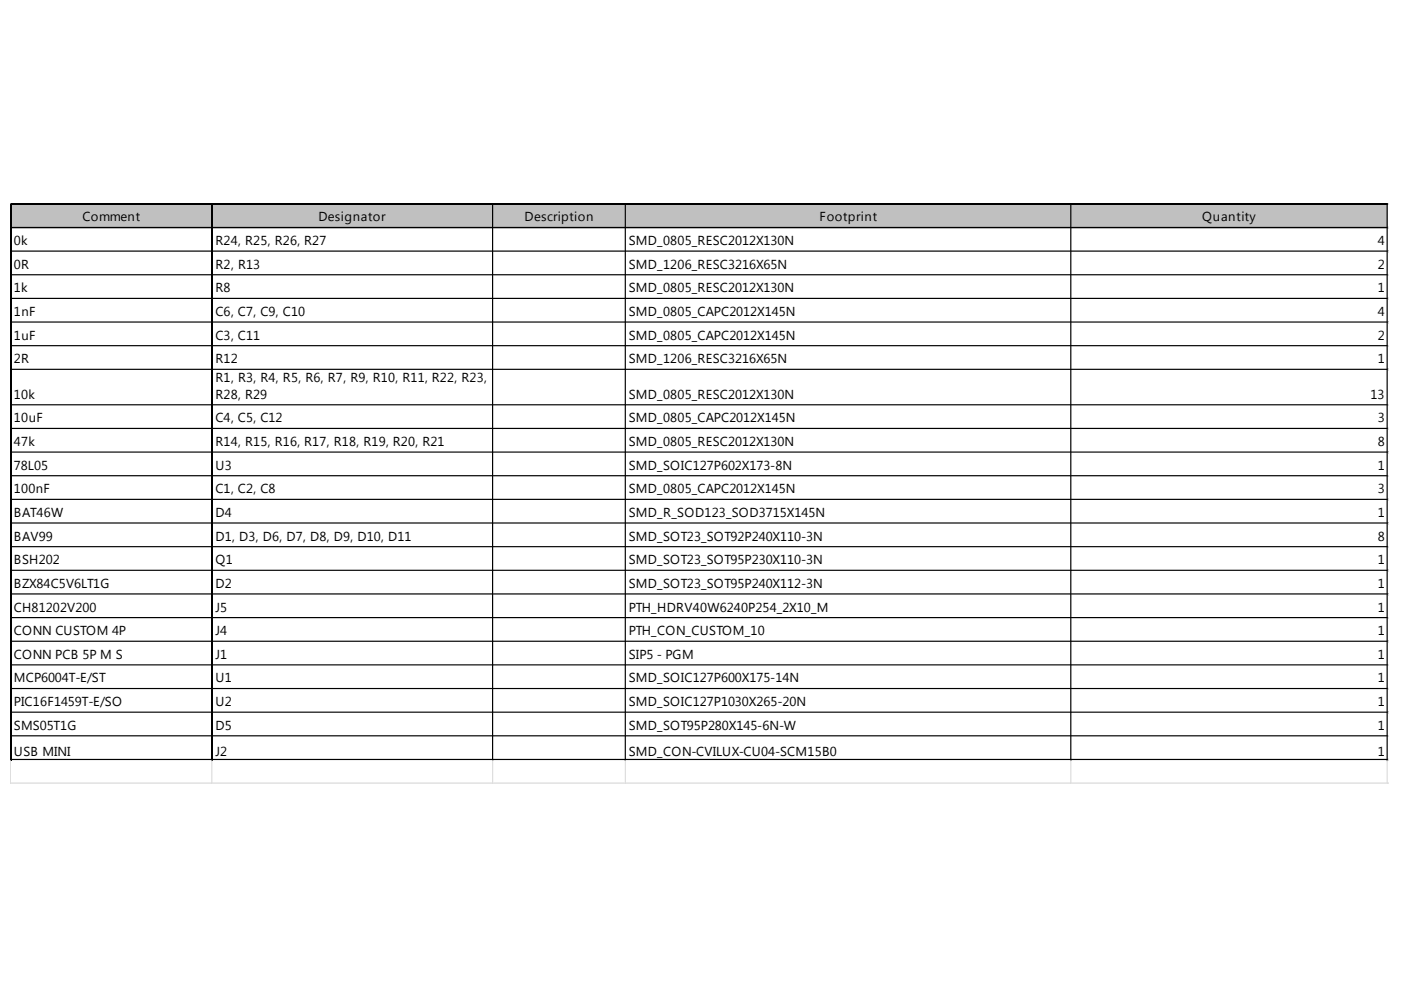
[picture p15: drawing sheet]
<svg xmlns="http://www.w3.org/2000/svg" width="297mm" height="210mm" viewBox="0 0 297 210" stroke-linecap="round" stroke-linejoin="round" font-family="sans-serif">
<defs><g id="words">
<g font-size="2.8">
<text x="17.5" y="46.9">Comment</text>
<text x="67.5" y="46.9">Designator</text>
<text x="111.2" y="46.9">Description</text>
<text x="173.8" y="46.9">Footprint</text>
<text x="254.9" y="46.9">Quantity</text>
<text x="3" y="52">0k</text>
<text x="45.7" y="52">R24, R25, R26, R27</text>
<text x="133.3" y="52">SMD_0805_RESC2012X130N</text>
<text x="292.1" y="52">4</text>
<text x="3" y="57">0R</text>
<text x="45.7" y="57">R2, R13</text>
<text x="133.3" y="57">SMD_1206_RESC3216X65N</text>
<text x="292.1" y="57">2</text>
<text x="3" y="62">1k</text>
<text x="45.7" y="62">R8</text>
<text x="133.3" y="62">SMD_0805_RESC2012X130N</text>
<text x="292.1" y="62">1</text>
<text x="3" y="67">1nF</text>
<text x="45.7" y="67">C6, C7, C9, C10</text>
<text x="133.3" y="67">SMD_0805_CAPC2012X145N</text>
<text x="292.1" y="67">4</text>
<text x="3" y="72">1uF</text>
<text x="3" y="77">2R</text>
<text x="45.7" y="72">C3, C11</text>
<text x="45.7" y="77">R12</text>
<text x="133.3" y="72">SMD_0805_CAPC2012X145N</text>
<text x="133.3" y="77">SMD_1206_RESC3216X65N</text>
<text x="292.1" y="72">2</text>
<text x="292.1" y="77">1</text>
<text x="45.7" y="81">R1, R3, R4, R5, R6, R7, R9, R10, R11, R22, R23,</text>
<text x="3" y="84.5">10k</text>
<text x="3" y="89.6">10uF</text>
<text x="45.7" y="84.5">R28, R29</text>
<text x="45.7" y="89.6">C4, C5, C12</text>
<text x="133.3" y="84.5">SMD_0805_RESC2012X130N</text>
<text x="133.3" y="89.6">SMD_0805_CAPC2012X145N</text>
<text x="290.6" y="84.5">13</text>
<text x="292.1" y="89.6">3</text>
<text x="3" y="94.6">47k</text>
<text x="45.7" y="94.6">R14, R15, R16, R17, R18, R19, R20, R21</text>
<text x="133.3" y="94.6">SMD_0805_RESC2012X130N</text>
<text x="292.1" y="94.6">8</text>
<text x="3" y="99.6">78L05</text>
<text x="45.7" y="99.6">U3</text>
<text x="133.3" y="99.6">SMD_SOIC127P602X173-8N</text>
<text x="292.1" y="99.6">1</text>
<text x="3" y="104.6">100nF</text>
<text x="45.7" y="104.6">C1, C2, C8</text>
<text x="133.3" y="104.6">SMD_0805_CAPC2012X145N</text>
<text x="292.1" y="104.6">3</text>
<text x="3" y="109.6">BAT46W</text>
<text x="45.7" y="109.6">D4</text>
<text x="133.3" y="109.6">SMD_R_SOD123_SOD3715X145N</text>
<text x="292.1" y="109.6">1</text>
<text x="3" y="114.6">BAV99</text>
<text x="3" y="119.6">BSH202</text>
<text x="45.7" y="114.6">D1, D3, D6, D7, D8, D9, D10, D11</text>
<text x="45.7" y="119.6">Q1</text>
<text x="133.3" y="114.6">SMD_SOT23_SOT92P240X110-3N</text>
<text x="133.3" y="119.6">SMD_SOT23_SOT95P230X110-3N</text>
<text x="292.1" y="114.6">8</text>
<text x="292.1" y="119.6">1</text>
<text x="3" y="124.6">BZX84C5V6LT1G</text>
<text x="45.7" y="124.6">D2</text>
<text x="133.3" y="124.6">SMD_SOT23_SOT95P240X112-3N</text>
<text x="292.1" y="124.6">1</text>
<text x="3" y="129.7">CH81202V200</text>
<text x="45.7" y="129.7">J5</text>
<text x="133.3" y="129.7">PTH_HDRV40W6240P254_2X10_M</text>
<text x="292.1" y="129.7">1</text>
<text x="3" y="134.7">CONN CUSTOM 4P</text>
<text x="45.7" y="134.7">J4</text>
<text x="133.3" y="134.7">PTH_CON_CUSTOM_10</text>
<text x="292.1" y="134.7">1</text>
<text x="3" y="139.7">CONN PCB 5P M S</text>
<text x="45.7" y="139.7">J1</text>
<text x="133.3" y="139.7">SIP5 - PGM</text>
<text x="292.1" y="139.7">1</text>
<text x="3" y="144.7">MCP6004T-E/ST</text>
<text x="3" y="149.7">PIC16F1459T-E/SO</text>
<text x="45.7" y="144.7">U1</text>
<text x="45.7" y="149.7">U2</text>
<text x="133.3" y="144.7">SMD_SOIC127P600X175-14N</text>
<text x="133.3" y="149.7">SMD_SOIC127P1030X265-20N</text>
<text x="292.1" y="144.7">1</text>
<text x="292.1" y="149.7">1</text>
<text x="3" y="154.7">SMS05T1G</text>
<text x="45.7" y="154.7">D5</text>
<text x="133.3" y="154.7">SMD_SOT95P280X145-6N-W</text>
<text x="292.1" y="154.7">1</text>
<text x="3" y="160.2">USB MINI</text>
<text x="45.7" y="160.2">J2</text>
<text x="133.3" y="160.2">SMD_CON-CVILUX-CU04-SCM15B0</text>
<text x="292.1" y="160.2">1</text>
</g>
</g></defs>
<path d="M2.4 43.4h292v5.1h-292z" fill="#c0c0c0"/>
<g fill="none" stroke="#000" stroke-width=".25">
<path d="M2.2 43.2v118.1M2.3 43.2v118.1M2.5 43.2h291.9M2.5 43.3h291.9M2.5 48.2h291.9M2.5 53.2h291.9M2.5 58.3h291.9M44.9 43.5v117.8M45 43.5v117.8M104.4 43.5v117.8M132.6 43.5v117.8M227 43.5v117.8"/>
<path d="M294.1 43.5v117.8M2.5 63.3h291.9M2.5 68.3h291.9M2.5 73.3h291.9M2.5 78.3h291.9M2.5 85.8h291.9M2.5 90.8h291.9M2.5 95.9h291.9M2.5 100.9h291.9M2.5 105.9h291.9M2.5 110.9h291.9M2.5 115.9h291.9"/>
<path d="M2.5 120.9h291.9M2.5 125.9h291.9M2.5 130.9h291.9M2.5 136h291.9M2.5 141h291.9M2.5 146h291.9M2.5 151h291.9M2.5 156h291.9M2.5 161h291.9"/>
</g>
<path d="M294.4 43.2h.1M2.2 161.3v4.8M44.9 161.3v4.8M104.4 161.3v4.8M132.6 161.3v4.8M227 161.3v4.8M294.1 161.3v4.8" fill="none" stroke="#dadcdd" stroke-width=".25"/>
<path d="M294.4 43.2v.3z" fill="#dadcdd"/>
<path d="M294.4 48.2h.1" fill="none" stroke="#dadcdd" stroke-width=".25"/>
<path d="M294.4 48.2v.3z" fill="#dadcdd"/>
<path d="M294.4 53.2h.1" fill="none" stroke="#dadcdd" stroke-width=".25"/>
<path d="M294.4 53.2v.3z" fill="#dadcdd"/>
<path d="M294.4 58.3h.1" fill="none" stroke="#dadcdd" stroke-width=".25"/>
<path d="M294.4 58.3v.2z" fill="#dadcdd"/>
<path d="M294.4 63.3h.1" fill="none" stroke="#dadcdd" stroke-width=".25"/>
<path d="M294.4 63.3v.2z" fill="#dadcdd"/>
<path d="M294.4 68.3h.1" fill="none" stroke="#dadcdd" stroke-width=".25"/>
<path d="M294.4 68.3v.2z" fill="#dadcdd"/>
<path d="M294.4 73.3h.1" fill="none" stroke="#dadcdd" stroke-width=".25"/>
<path d="M294.4 73.3v.2z" fill="#dadcdd"/>
<path d="M294.4 78.3h.1" fill="none" stroke="#dadcdd" stroke-width=".25"/>
<path d="M294.4 78.3v.3z" fill="#dadcdd"/>
<path d="M294.4 85.8h.1" fill="none" stroke="#dadcdd" stroke-width=".25"/>
<path d="M294.4 85.8v.3z" fill="#dadcdd"/>
<path d="M294.4 90.8h.1" fill="none" stroke="#dadcdd" stroke-width=".25"/>
<path d="M294.4 90.8v.3z" fill="#dadcdd"/>
<path d="M294.4 95.9h.1" fill="none" stroke="#dadcdd" stroke-width=".25"/>
<path d="M294.4 95.9v.2z" fill="#dadcdd"/>
<path d="M294.4 100.9h.1" fill="none" stroke="#dadcdd" stroke-width=".25"/>
<path d="M294.4 100.9v.2z" fill="#dadcdd"/>
<path d="M294.4 105.9h.1" fill="none" stroke="#dadcdd" stroke-width=".25"/>
<path d="M294.4 105.9v.2z" fill="#dadcdd"/>
<path d="M294.4 110.9h.1" fill="none" stroke="#dadcdd" stroke-width=".25"/>
<path d="M294.4 110.9v.2z" fill="#dadcdd"/>
<path d="M294.4 115.9h.1" fill="none" stroke="#dadcdd" stroke-width=".25"/>
<path d="M294.4 115.9v.3z" fill="#dadcdd"/>
<path d="M294.4 120.9h.1" fill="none" stroke="#dadcdd" stroke-width=".25"/>
<path d="M294.4 120.9v.3z" fill="#dadcdd"/>
<path d="M294.4 125.9h.1" fill="none" stroke="#dadcdd" stroke-width=".25"/>
<path d="M294.4 125.9v.3z" fill="#dadcdd"/>
<path d="M294.4 130.9h.1" fill="none" stroke="#dadcdd" stroke-width=".25"/>
<path d="M294.4 130.9v.3z" fill="#dadcdd"/>
<path d="M294.4 136h.1" fill="none" stroke="#dadcdd" stroke-width=".25"/>
<path d="M294.4 136v.2z" fill="#dadcdd"/>
<path d="M294.4 141h.1" fill="none" stroke="#dadcdd" stroke-width=".25"/>
<path d="M294.4 141v.2z" fill="#dadcdd"/>
<path d="M294.4 146h.1" fill="none" stroke="#dadcdd" stroke-width=".25"/>
<path d="M294.4 146v.2z" fill="#dadcdd"/>
<path d="M294.4 151h.1" fill="none" stroke="#dadcdd" stroke-width=".25"/>
<path d="M294.4 151v.2z" fill="#dadcdd"/>
<path d="M294.4 156h.1" fill="none" stroke="#dadcdd" stroke-width=".25"/>
<path d="M294.4 156v.3z" fill="#dadcdd"/>
<path d="M294.4 161h.1" fill="none" stroke="#dadcdd" stroke-width=".25"/>
<path d="M294.4 161v.3z" fill="#dadcdd"/>
<path d="M2.2 166h292.2" fill="none" stroke="#dadcdd" stroke-width=".25"/>
<use href="#words"/>
</svg>
